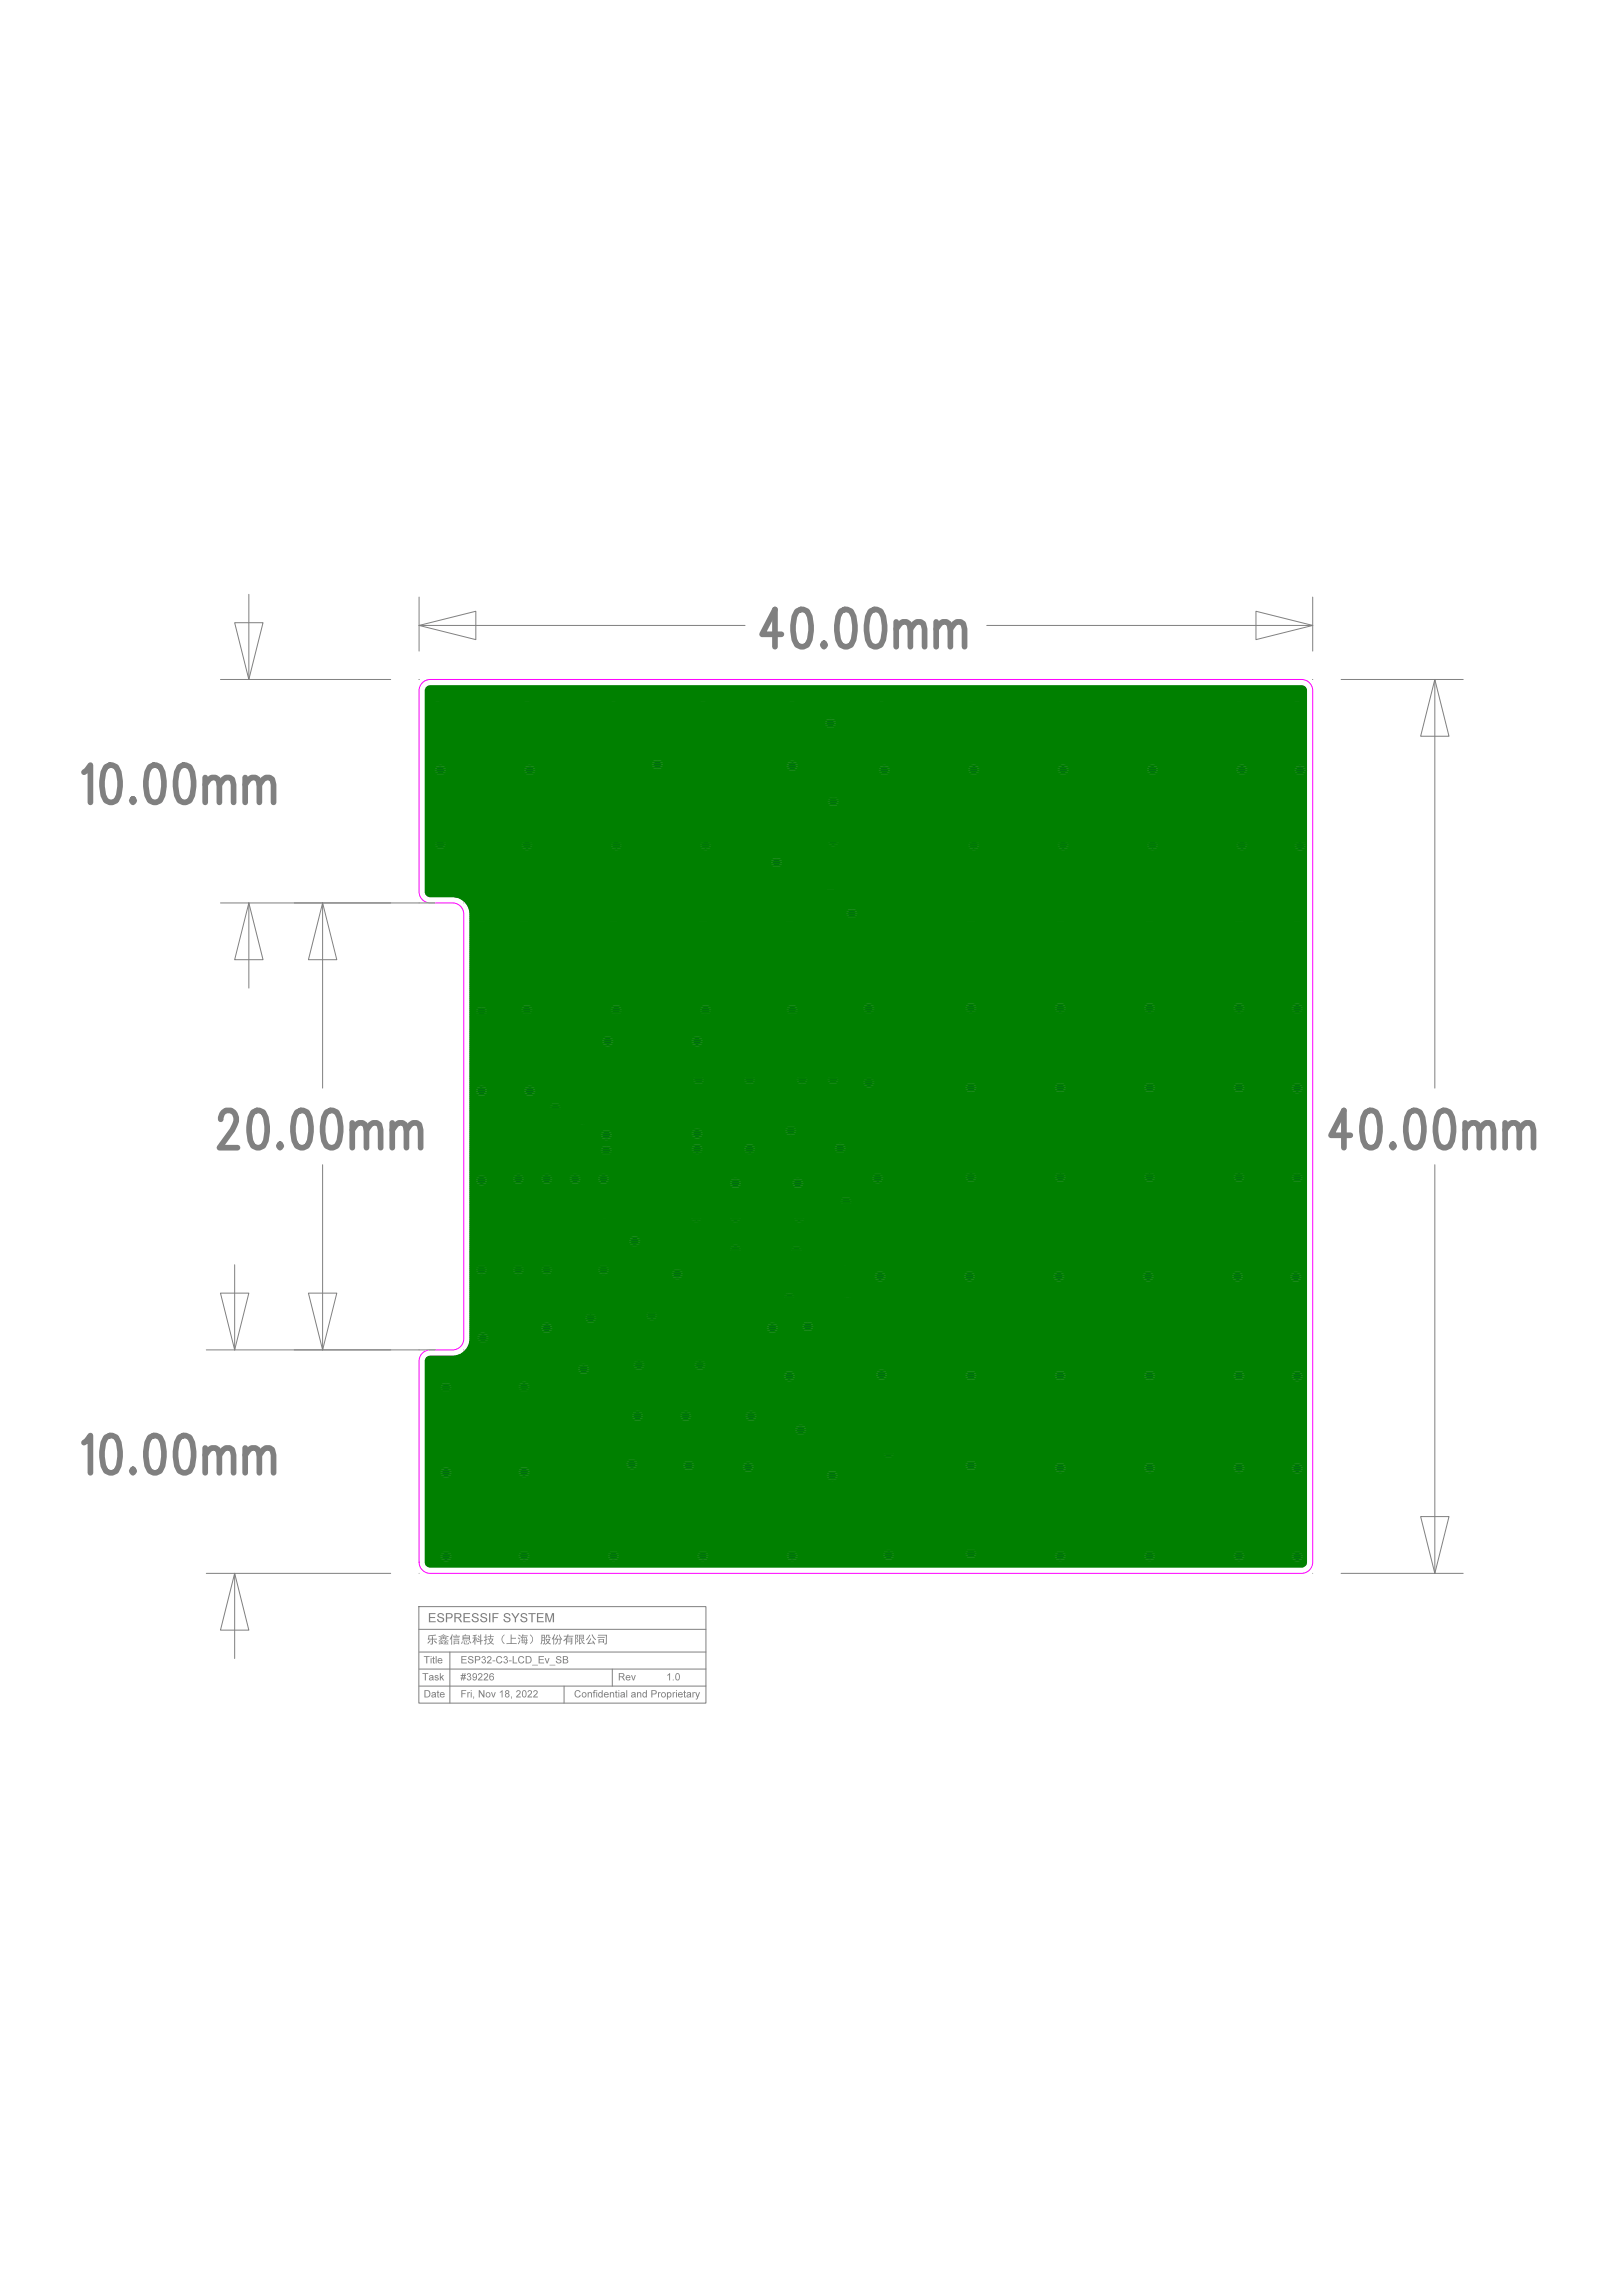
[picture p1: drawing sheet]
<svg xmlns="http://www.w3.org/2000/svg" width="210mm" height="297mm" viewBox="0 0 210 297" stroke-linecap="round" stroke-linejoin="round" font-family="sans-serif">
<defs><g id="words">
<g font-size="7.3" fill="#808080">
<text x="98.6" y="83.7">40.00mm</text>
<text x="10.9" y="103.8">10.00mm</text>
<text x="28.4" y="148.5">20.00mm</text>
<text x="172.2" y="148.5">40.00mm</text>
<text x="10.9" y="190.5">10.00mm</text>
</g>
<text font-size="1.2" fill="#808080" x="86.2" y="217.4">1.0</text>
</g></defs>
<path d="M54.5 88.5l.3-.3 .4-.2 .5-.1h112.7a1.44 1.44 0 0 1 1.5 1.5v112.7a1.44 1.44 0 0 1-1.5 1.5h-112.7a1.45 1.45 0 0 1-1.5-1.5v-26a1.45 1.45 0 0 1 1.5-1.5h2.9a1.45 1.45 0 0 0 1.4-1.4v-54.9a1.45 1.45 0 0 0-1.4-1.5h-2.9a1.45 1.45 0 0 1-1.5-1.4v-26l.1-.5z" fill="none" stroke="#f0f" stroke-width=".13"/>
<g fill="none" stroke="#808080" stroke-width=".13">
<path d="M32.2 76.9v11M54.2 77.2v7M162.5 79.1l7.4 1.8-7.4 1.9zM169.9 77.2v7M28.5 87.9h22.1M30.4 80.6h3.6l-1.8 7.3zM54.2 80.9l7.4-1.8v3.7zM54.2 80.9h42.2M54.2 87.9h.1M127.7 80.9h42.2M169.9 87.9h.1M173.5 87.9h15.9"/>
<path d="M185.7 87.9l1.8 7.3h-3.7zM185.7 87.9v52.9M28.5 116.8h27.8M32.2 116.8l1.8 7.4h-3.6zM32.2 116.8v11M41.7 116.8l1.9 7.4h-3.7zM41.7 116.8v24M60 116.8h.1M41.7 150.7v23.9M185.7 150.7v52.9M26.7 174.6h29.6M28.5 167.3h3.7l-1.8 7.3z"/>
<path d="M30.4 163.6v11M39.9 167.3h3.7l-1.9 7.3zM60 174.6h.1M183.8 196.2h3.7l-1.8 7.4zM26.7 203.6h23.9M30.4 203.6l1.8 7.3h-3.7zM30.4 203.6v11M54.2 207.9h37.2v12.4h-37.2zM54.2 210.8h37.2M54.2 203.6h.1M54.2 215.9h37.2M54.2 218.1h37.2"/>
<path d="M54.3 213.7h37.1M58.2 213.7v6.6M73 218.1v2.2M79.2 215.9v2.2M169.9 203.6h.1M173.5 203.6h15.9"/>
</g>
<g fill="#808080">
<path d="M54.9 218.7h.4a.47 .47 0 0 1 .4 .4 .47 .47 0 0 1-.4 .5h-.4zM55.1 218.8v.7a.39 .39 0 0 0 .5-.4 .39 .39 0 0 0-.5-.3zM55.9 219a.35 .35 0 0 1 .5 0 .35 .35 0 0 1 0 .4v.2l-.1-.1-.3 .1a.23 .23 0 0 1-.1-.3 .23 .23 0 0 1 .3-.1h.1a.17 .17 0 0 0-.2-.2 .17 .17 0 0 0-.2 .1h-.1zM55.9 219.4a.17 .17 0 0 0 .3 .1 .17 .17 0 0 0 .1-.2zM56.6 218.8l.1-.1v.2h.1v.1h-.1v.5l.2 .1h-.3v-.6h-.1zM57 219l.1-.1a.32 .32 0 0 1 .4 .4h-.5a.21 .21 0 0 0 .2 .2 .21 .21 0 0 0 .2-.1h.1a.35 .35 0 0 1-.5 .1 .35 .35 0 0 1 0-.5zM57 219.1v.1h.4l-.1-.2z"/>
<path d="M54.7 216.5h.7v.1h-.3v.8h-.1v-.8h-.3zM55.6 216.8a.35 .35 0 0 1 .5 0 .35 .35 0 0 1 0 .4v.2l-.1-.1-.3 .1a.23 .23 0 0 1-.2-.3 .23 .23 0 0 1 .4-.1h.1a.17 .17 0 0 0-.2-.2 .17 .17 0 0 0-.2 .1h-.1zM55.6 217.2a.17 .17 0 0 0 .3 .1 .17 .17 0 0 0 .1-.2zM56.3 216.8l.3-.1 .1 .2-.2-.1h-.1v.2a.29 .29 0 0 1 .3 .3 .31 .31 0 0 1-.5-.1h.1a.15 .15 0 0 0 .2 .1 .15 .15 0 0 0 .1-.1 .27 .27 0 0 1-.3-.1 .27 .27 0 0 1 0-.3zM56.9 216.5h.1v.5l.3-.3h.2l-.3 .3 .3 .4h-.2l-.2-.3-.1 .3h-.1z"/>
<path d="M54.8 214.3h.8v.1h-.3v.8h-.1v-.8h-.4zM55.7 214.3h.1v.1h-.1zM55.7 214.5h.1v.7h-.1zM56 214.3h.1v.2h.2v.1h-.2v.5l.2 .1-.3-.1v-.5h-.1zM56.4 214.3h.1v.9h-.1zM56.7 214.6l.1-.1a.32 .32 0 0 1 .5 .4h-.6a.21 .21 0 0 0 .2 .2 .21 .21 0 0 0 .2-.1h.2a.35 .35 0 0 1-.6 .1 .35 .35 0 0 1 0-.5zM56.7 214.7v.1h.4l-.1-.2z"/>
<path d="M55.5 211.6l.9-.1v.1l-.8 .1-.1 .3h.4v-.3h.1v.3h.5v.1h-.5v.6l-.3 .1v-.2h.2v-.5h-.5zM55.6 212.2l.1 .1-.3 .3h-.1zM56.2 212.2l.4 .3-.1 .1-.4-.3zM57 211.8h.3l-.2-.1h.5l-.2 .1h.4v.1h-.1v.1h.2v.1h-1v-.1h.2l.1-.1h-.2zM57.5 212.3h.4l-.2 .2h.3h-.3v.2h.1l.1-.2 .1 .2h-.7l.2-.2 .1 .2v-.2h-.2h.2zM56.7 211.7l.7-.3 .3 .2 .4 .1-.1 .1-.2-.1a.91 .91 0 0 0-.9 .1zM56.9 212.3h.4h-.2l.2 .1v.1h-.2v.1l.1-.1h.1v.2h-.5h.1l-.1-.2 .3 .1v-.1h-.3v-.1h.3zM57.3 212.3l.3-.2 .5 .2h-.1l-.3-.1-.3 .2zM56.7 212.3l.3-.2 .4 .1-.1 .1-.2-.2-.3 .3zM57.4 211.9v.1h.2v-.1zM57.2 211.9v.1h.1v-.1zM58.7 212.3h.7v.4h-.1v-.1h-.5v.2h-.1zM58.5 211.4l.1 .1-.1 .2v1.1h-.1v-.9l-.1 .2h-.1zM58.8 212.3v.2h.5v-.2zM58.6 211.6h.9v.1h-.9zM58.7 211.8h.7v.1h-.7zM58.7 212h.7v.1h-.7zM58.9 211.5l.2-.1v.2h-.1zM59.9 211.6h.2l.1-.2 .1 .1-.1 .1h.6v.6h-.9zM60 212.3h.1v.3h.5v-.1l.1 .1v.1h-.6zM60 211.7v.1h.7v-.1zM60 212v.1h.7v-.1zM60 211.8v.2h.7v-.2zM60.7 212.4l.1-.1 .2 .3h-.1zM59.8 212.3l.1 .1-.1 .3-.1-.1zM60.3 212.3h.1l.1 .2h-.1zM61.2 211.6l.5-.1v.1h-.2v.3h.2v.1h-.2v.8h-.1v-.6l-.2 .4-.1-.1 .3-.5h-.2v-.1h.2v-.3l-.2 .1zM62.1 211.5h.2v.7h.2v.1h-.2v.5h-.2v-.4l-.4 .1v-.2h.4zM61.8 211.9l.3 .2-.1 .1-.2-.2zM61.8 211.6h.1l.2 .2-.1 .1zM61.6 212l.2 .2-.1 .1-.2-.2zM63.1 211.7h.3v-.2h.2l-.1 .2h.4v.1h-.4v.2h.3l-.2 .5 .3 .2v.1l-.4-.2-.4 .1h-.1l.4-.2-.2-.5h.2v-.2h-.3zM62.8 211.4h.1v.3h.2v.1h-.2v.3l.2-.1v.1l-.2 .1v.5l-.2 .1v-.2h.1v-.4l-.2 .1v-.1l.2-.1v-.3h-.2v-.1h.2zM63.3 212.1l.2 .3 .2-.3zM65.1 211.6l.1-.1h.1a.63 .63 0 0 0 0 1.1l-.1 .1-.1-.1-.2-.4v-.3zM66.1 211.5h.1v.4h.6v.1h-.6v.6h.7v.1h-1.4v-.1h.6zM67.6 211.4l.1 .1v.1h.6v.1h-.7v.1h.6v.3h.1v.1h-.1v.3h.1v.1h-.1l-.2 .2-.1-.1 .2-.1h-.6v-.4h-.1v-.1h.1l.1-.3-.1 .2-.1-.1zM67.6 212.2v.3h.5v-.3zM67.6 211.9v.2h.5v-.2zM67.2 212.2l.1 .1-.2 .4h-.1zM67.1 211.8l.2 .2v.1l-.3-.2zM67.1 211.5l.3 .1-.1 .1-.2-.1zM67.7 212.3h.1l.1 .1-.1 .1zM67.8 212v-.1l.1 .2zM68.6 211.5a.73 .73 0 0 1 0 1.2v-.1a.63 .63 0 0 0 0-1.1zM70.1 211.5h.4v1.2l-.2 .1-.1-.2h.2v-.3h-.2l-.1 .4h-.2l.1-.2zM70.6 212h.6l-.2 .5 .3 .1-.1 .2-.3-.2-.3 .2-.1-.1 .3-.2zM70.7 211.5h.4v.3h.2v.1h-.2l-.1-.3h-.2l-.2 .4-.1-.1 .1-.1zM70.2 211.9v.3h.2v-.3zM70.2 211.6v.2h.2v-.2zM70.7 212.1l.2 .3 .1-.3zM72.1 211.5l.1 .1-.2 .4h.6l-.3-.5h.1l.4 .6-.1 .1-.1-.2v.2a.37 .37 0 0 1-.3 .6l-.1-.2a.33 .33 0 0 0 .2-.5h-.2l-.1 .4-.2 .3-.1-.1 .2-.2 .1-.4-.1-.1-.2 .2-.1-.1 .3-.3zM71.7 211.4l.1 .1-.1 .3v1h-.1v-.8l-.1 .1h-.1zM73 211.6h.4v-.2l.2 .1-.1 .1h.7v.1h-.7l-.1 .2h.7l-.1 .8-.2 .1v-.2h.1v-.1h-.5v.3h-.2v-.7l-.2 .2h-.1l.5-.6h-.4zM73.4 212v.1h.5v-.1zM73.4 212.2v.2h.5v-.2zM75 211.5h.6v.6h-.3v.2l.2-.2 .1 .1-.2 .2 .3 .2-.1 .1-.3-.2-.1-.4h-.1v.5l.1-.1 .1 .1-.3 .2-.1-.1zM74.4 211.5h.5l-.2 .5 .1 .3-.2 .2v-.1a.21 .21 0 0 0 .1-.2 .21 .21 0 0 0-.1-.2l.1-.4h-.2v1.1h-.1zM75.1 211.8v.2h.3v-.2zM75.1 211.6v.1h.3v-.1zM76.4 212h.1l-.3 .6 .6-.1-.2-.2 .1-.1 .3 .5-.1 .1-.1-.2-.8 .1v-.1l.2-.2zM76.6 211.5l.1-.1 .2 .5 .3 .2-.2 .1-.1-.2zM76.3 211.5h.1l-.5 .7-.1-.1zM77.5 212.1h.7v.4h-.6v.1h-.1zM77.4 211.5h1.1v1.2l-.3 .1v-.2h.2v-.1v-.9h-1zM77.6 212.1v.3h.4v-.3zM77.3 211.8h1v.1h-1z"/>
<path d="M55.5 208.7h.9v.1h-.7v.4h.6v.1h-.6v.4h.7v.2h-.9zM56.7 208.8a.46 .46 0 0 1 .4-.1 .46 .46 0 0 1 .4 .3h-.2a.24 .24 0 0 0-.3-.2 .24 .24 0 0 0-.2 .3h.1a.53 .53 0 0 1 .6 .5 .49 .49 0 0 1-.5 .3 .49 .49 0 0 1-.4-.4h.1a.29 .29 0 0 0 .3 .3 .29 .29 0 0 0 .3-.3l-.1-.1a.43 .43 0 0 1-.5-.6zM57.7 208.7h.4a.36 .36 0 0 1 .5 .3 .36 .36 0 0 1-.4 .4h-.3v.5h-.2zM57.9 208.8v.5h.3a.22 .22 0 0 0 .2-.3 .22 .22 0 0 0-.2-.2zM58.8 208.7h.5a.32 .32 0 0 1 .4 .3 .32 .32 0 0 1-.3 .3l.4 .6h-.2l-.1-.3a.39 .39 0 0 0-.5-.3v.6h-.2zM59 208.8v.4h.4l.1-.1v-.2zM60 208.7h.8v.1h-.7v.4h.7v.1h-.7v.4h.8v.2h-.9zM61.1 208.8a.46 .46 0 0 1 .5-.1 .46 .46 0 0 1 .3 .3h-.1a.24 .24 0 0 0-.3-.2 .24 .24 0 0 0-.2 .3h.1a.53 .53 0 0 1 .5 .5 .49 .49 0 0 1-.5 .3 .49 .49 0 0 1-.4-.4h.2a.29 .29 0 0 0 .3 .3 .29 .29 0 0 0 .3-.3l-.1-.1a.43 .43 0 0 1-.6-.6zM62.2 208.8a.46 .46 0 0 1 .5-.1 .46 .46 0 0 1 .3 .3h-.1a.24 .24 0 0 0-.3-.2 .24 .24 0 0 0-.2 .3h.1a.53 .53 0 0 1 .5 .5 .49 .49 0 0 1-.5 .3 .49 .49 0 0 1-.4-.4h.2a.29 .29 0 0 0 .3 .3 .29 .29 0 0 0 .3-.3l-.1-.1a.43 .43 0 0 1-.6-.6zM63.3 208.7h.2v1.2h-.2zM63.7 208.7h.8v.1h-.6v.4h.5v.1h-.5v.6h-.2zM65.3 208.8a.46 .46 0 0 1 .7 .2h-.1a.24 .24 0 0 0-.3-.2 .24 .24 0 0 0-.2 .3h.1a.53 .53 0 0 1 .6 .5 .49 .49 0 0 1-.6 .3 .49 .49 0 0 1-.4-.4h.2a.29 .29 0 0 0 .3 .3 .29 .29 0 0 0 .3-.3l-.1-.1a.43 .43 0 0 1-.6-.6zM66.2 208.7h.2l.3 .5 .3-.5h.2l-.4 .7v.5h-.2v-.5zM67.5 208.8a.46 .46 0 0 1 .7 .2h-.1a.24 .24 0 0 0-.3-.2 .24 .24 0 0 0-.2 .3 .53 .53 0 0 1 .6 .5 .49 .49 0 0 1-.5 .3 .49 .49 0 0 1-.4-.4h.2a.29 .29 0 0 0 .3 .3 .29 .29 0 0 0 .3-.3l-.1-.1a.43 .43 0 0 1-.6-.6zM68.4 208.7h.9v.1h-.4v1.1h-.1v-1.1h-.4zM69.5 208.7h.8v.1h-.7v.4h.7v.1h-.7v.4h.8v.2h-.9zM70.6 208.7h.2l.3 1 .4-1h.2v1.2h-.2v-1l-.3 1h-.2l-.3-1v1h-.1z"/>
<path d="M74.5 218.8l.4-.1 .2 .2h-.1a.3 .3 0 0 0-.4-.1 .3 .3 0 0 0-.1 .4 .27 .27 0 0 0 .2 .3 .27 .27 0 0 0 .3-.2h.2a.45 .45 0 0 1-.7 .2 .45 .45 0 0 1 0-.7zM75.3 219.3a.35 .35 0 0 1 .7 0 .35 .35 0 0 1-.7 0zM75.4 219.3a.25 .25 0 0 0 .5 0 .25 .25 0 0 0-.5 0zM76.1 218.9h.1v.1a.24 .24 0 0 1 .3-.1 .24 .24 0 0 1 .1 .3v.4h-.1v-.5l-.2-.1-.1 .1v.5h-.1zM76.9 218.7h.2v.1h-.2l.2 .2h-.2v.6h-.1v-.6h-.1v-.1h.1zM77.2 218.7h.1v.1h-.1zM77.2 218.9h.1v.7h-.1zM77.5 218.9h.2l.2 .1v-.3h.1v.9h-.1v-.1a.32 .32 0 0 1-.5 0 .32 .32 0 0 1 .1-.5zM77.6 219.1a.23 .23 0 0 0-.1 .3 .23 .23 0 0 0 .3 .1v-.4l-.1-.1zM78.2 219l.1-.1a.32 .32 0 0 1 .5 .4h-.5a.22 .22 0 0 0 .1 .2 .22 .22 0 0 0 .3-.1h.1a.35 .35 0 0 1-.5 .1 .35 .35 0 0 1-.1-.5zM78.3 219.1v.1h.4l-.2-.2zM78.9 218.9h.1v.1a.24 .24 0 0 1 .3-.1 .24 .24 0 0 1 .2 .3v.4h-.1v-.5l-.2-.1-.1 .1-.1 .5h-.1zM79.7 218.8l.1-.1v.2h.1v.1h-.1v.5l.1 .1h-.2v-.6h-.1zM80 218.7h.1v.1h-.1zM80 218.9h.1v.7h-.1zM80.3 219a.3 .3 0 0 1 .6 .1v.5l-.2-.1-.2 .1a.23 .23 0 0 1-.2-.3 .23 .23 0 0 1 .4-.1 .17 .17 0 0 0-.1-.2 .17 .17 0 0 0-.2 .1h-.1zM80.4 219.4a.17 .17 0 0 0 .2 .1 .17 .17 0 0 0 .1-.2zM81 218.7h.2v.9h-.2zM81.8 219a.35 .35 0 0 1 .4 0 .35 .35 0 0 1 .1 .4v.2l-.2-.1-.2 .1a.23 .23 0 0 1-.2-.3 .23 .23 0 0 1 .3-.1h.1a.17 .17 0 0 0-.1-.2 .17 .17 0 0 0-.2 .1h-.1zM81.8 219.4a.17 .17 0 0 0 .2 .1 .17 .17 0 0 0 .1-.2zM82.4 218.9h.2v.1a.24 .24 0 0 1 .2-.1 .24 .24 0 0 1 .2 .3v.4h-.1v-.5l-.2-.1-.1 .1v.5h-.2zM83.3 218.9h.1l.2 .1v-.3h.1v.9h-.1v-.1a.32 .32 0 0 1-.5 0 .32 .32 0 0 1 .1-.5zM83.3 219.1a.23 .23 0 0 0-.1 .3 .23 .23 0 0 0 .3 .1v-.4l-.1-.1zM84.3 218.7h.3a.28 .28 0 0 1 .4 .2 .28 .28 0 0 1-.3 .3h-.3v.4h-.1zM84.4 218.8v.3h.3a.18 .18 0 0 0 .2-.2 .18 .18 0 0 0-.2-.1zM85.2 218.9h.1v.1l.1-.1h.1l-.2 .2v.5h-.1zM85.5 219.3a.35 .35 0 0 1 .7 0 .35 .35 0 0 1-.7 0zM85.7 219.3a.23 .23 0 0 0 .4 0 .23 .23 0 0 0-.4 0zM86.3 218.9h.1v.1a.33 .33 0 0 1 .5 .2 .33 .33 0 0 1-.4 .4l-.1-.1v.4h-.1zM86.5 219.1v.4a.21 .21 0 0 0 .3-.2 .21 .21 0 0 0-.3-.2zM87.1 218.9h.1v.1l.1-.1h.1l-.2 .2v.5h-.1zM87.5 218.7h.1v.1h-.1zM87.5 218.9h.1v.7h-.1zM87.8 219l.1-.1a.32 .32 0 0 1 .5 .4h-.6a.21 .21 0 0 0 .2 .2 .21 .21 0 0 0 .2-.1h.2a.35 .35 0 0 1-.6 .1 .35 .35 0 0 1 0-.5zM87.9 219.1l-.1 .1h.4l-.1-.2zM88.5 218.8l.1-.1v.2h.2v.1h-.2v.5l.2 .1h-.3v-.6h-.1zM88.9 219a.3 .3 0 0 1 .5 .1l.1 .5-.2-.1-.2 .1a.23 .23 0 0 1-.2-.3 .23 .23 0 0 1 .3-.1h.1a.17 .17 0 0 0-.1-.2 .17 .17 0 0 0-.2 .1h-.1zM89 219.4a.17 .17 0 0 0 .2 .1 .17 .17 0 0 0 .1-.2zM89.6 218.9h.1v.1l.2-.1h.1l-.3 .2v.5h-.1zM90 218.9h.1l.2 .6 .2-.6h.1l-.4 1h-.2v-.1h.1l.1-.2z"/>
<path d="M59.7 218.7h.6v.1h-.5v.3h.5v.1h-.5v.4h-.1zM60.5 218.9h.1v.1l.1-.1h.1l-.2 .2v.5h-.1zM60.9 218.7h.1v.1h-.1zM60.9 218.9h.1v.7h-.1zM61.2 219.5h.2l-.1 .3zM62 218.7h.1l.5 .7v-.7h.1v.9h-.2l-.4-.7v.7h-.1zM62.8 219.3a.35 .35 0 0 1 .7 0 .35 .35 0 0 1-.7 0zM63 219.3a.23 .23 0 0 0 .4 0 .23 .23 0 0 0-.4 0zM63.5 218.9h.2l.2 .6 .1-.6h.2l-.3 .7h-.1zM64.7 218.9l.3-.2v.9h-.1v-.7l-.2 .1zM65.4 218.7a.25 .25 0 0 1 .4 0 .25 .25 0 0 1 0 .4 .28 .28 0 0 1 .1 .4 .28 .28 0 0 1-.5 0 .28 .28 0 0 1 .1-.4l-.1-.2zM65.5 218.9a.15 .15 0 0 0 .3 0 .15 .15 0 0 0-.3 0zM65.5 219.3a.18 .18 0 0 0 .3 0 .18 .18 0 0 0-.3 0zM66.1 219.5h.1v.3zM66.9 218.7a.31 .31 0 0 1 .4 .1 .31 .31 0 0 1-.1 .4l-.3 .3h.5v.1h-.6l.1-.2a.47 .47 0 0 0 .3-.6h-.2l-.1 .1h-.1zM67.7 218.7a.33 .33 0 0 1 .4 0 .33 .33 0 0 1 0 .4 .33 .33 0 0 1-.3 .5 .33 .33 0 0 1-.3-.5zM67.7 218.8v.1a.37 .37 0 0 0 .2 .6l.1-.2a.37 .37 0 0 0-.2-.5zM68.4 218.7a.31 .31 0 0 1 .4 .1 .31 .31 0 0 1-.1 .4l-.3 .3h.5v.1h-.7l.1-.2a.47 .47 0 0 0 .4-.6h-.2l-.1 .1h-.1zM69.1 218.7a.31 .31 0 0 1 .4 .1 .31 .31 0 0 1-.1 .4l-.3 .3h.5v.1h-.6l.1-.2a.47 .47 0 0 0 .3-.6h-.2l-.1 .1h-.1z"/>
<path d="M59.6 216.7h.2l.1-.2h.1l-.1 .2h.2v-.2h.2l-.1 .2h.1v.1h-.1l-.1 .2h.2v.2h-.2v.2h-.2l.1-.2h-.2v.2h-.1v-.2h-.1v-.2h.1l.1-.2h-.2zM59.9 216.8v.2h.1l.1-.2zM60.5 216.5a.25 .25 0 0 1 .4 0 .25 .25 0 0 1-.1 .4 .29 .29 0 0 1 0 .5 .29 .29 0 0 1-.4-.2l.1-.1a.19 .19 0 0 0 .2 .2 .19 .19 0 0 0 .2-.2 .19 .19 0 0 0-.3-.1v-.2a.15 .15 0 0 0 .2-.1 .15 .15 0 0 0-.1-.1 .15 .15 0 0 0-.2 .1h-.1zM61.2 216.5a.33 .33 0 0 1 .4 0 .33 .33 0 0 1 .1 .4 .32 .32 0 0 1-.1 .5 .32 .32 0 0 1-.5-.2h.2a.17 .17 0 0 0 .1 .1 .17 .17 0 0 0 .2-.2v-.1a.29 .29 0 0 1-.4 0 .29 .29 0 0 1 0-.5zM61.2 216.8a.2 .2 0 0 0 .4 0 .2 .2 0 0 0-.4 0zM61.9 216.5a.31 .31 0 0 1 .5 .1 .31 .31 0 0 1-.1 .4l-.3 .3h.5v.1h-.7l.1-.2a.47 .47 0 0 0 .4-.6h-.2l-.1 .1h-.1zM62.7 216.5a.31 .31 0 0 1 .4 .1 .31 .31 0 0 1-.1 .4l-.3 .3h.5v.1h-.6l.1-.2a.47 .47 0 0 0 .3-.6h-.2l-.1 .1h-.1zM63.4 216.6l.4-.1 .1 .2h-.1a.19 .19 0 0 0-.2-.1 .19 .19 0 0 0-.2 .2v.1a.3 .3 0 0 1 .5 .1 .3 .3 0 0 1-.2 .4 .3 .3 0 0 1-.4-.2zM63.4 217.1a.21 .21 0 0 0 .4 0 .21 .21 0 0 0-.4 0z"/>
<path d="M59.7 214.3h.7v.1h-.6v.3h.5v.1h-.5v.3h.6v.1h-.7zM60.7 214.3a.37 .37 0 0 1 .6 .2h-.2a.19 .19 0 0 0-.2-.2 .19 .19 0 0 0-.1 .3 .35 .35 0 0 1 .4 .1 .35 .35 0 0 1 0 .4 .41 .41 0 0 1-.7-.2h.2a.22 .22 0 0 0 .2 .3 .22 .22 0 0 0 .2-.4h-.1a.3 .3 0 0 1-.3-.1 .3 .3 0 0 1 0-.4zM61.5 214.3h.3a.28 .28 0 0 1 .4 .2 .28 .28 0 0 1-.4 .3h-.2v.4h-.1zM61.6 214.4v.3h.2a.18 .18 0 0 0 .2-.2 .18 .18 0 0 0-.2-.1zM62.4 214.3a.25 .25 0 0 1 .4 0 .25 .25 0 0 1-.1 .4 .29 .29 0 0 1 0 .5 .29 .29 0 0 1-.4-.3h.1a.19 .19 0 0 0 .2 .2 .19 .19 0 0 0 .2-.2 .19 .19 0 0 0-.3-.1v-.2a.15 .15 0 0 0 .2-.1 .15 .15 0 0 0-.1-.1 .15 .15 0 0 0-.2 .1h-.1zM63.1 214.3a.31 .31 0 0 1 .5 .1 .31 .31 0 0 1-.2 .4l-.2 .3h.4v.1h-.6l.1-.2a.47 .47 0 0 0 .3-.6h-.2l-.1 .1h-.1zM63.7 214.8h.4v.1h-.4zM64.3 214.4l.4-.1 .3 .2h-.1a.3 .3 0 0 0-.5-.1 .3 .3 0 0 0-.1 .4 .27 .27 0 0 0 .3 .3 .27 .27 0 0 0 .3-.2h.1a.45 .45 0 0 1-.7 .2 .45 .45 0 0 1 0-.7zM65.2 214.3a.25 .25 0 0 1 .4 0 .25 .25 0 0 1 0 .4 .29 .29 0 0 1 0 .5 .29 .29 0 0 1-.5-.3h.2a.19 .19 0 0 0 .2 .2 .19 .19 0 0 0 .1-.2 .19 .19 0 0 0-.2-.1v-.2a.15 .15 0 0 0 .2-.1 .15 .15 0 0 0-.2-.1 .15 .15 0 0 0-.1 .1h-.1zM65.8 214.8h.4v.1h-.4zM66.3 214.3h.2v.8h.4v.1h-.6zM67.2 214.4l.4-.1 .2 .2h-.1a.3 .3 0 0 0-.4-.1 .3 .3 0 0 0-.1 .4 .27 .27 0 0 0 .2 .3 .27 .27 0 0 0 .3-.2h.2a.45 .45 0 0 1-.7 .2 .45 .45 0 0 1 0-.7zM68 214.3h.4a.47 .47 0 0 1 .4 .4 .47 .47 0 0 1-.4 .5h-.4zM68.2 214.4v.7a.39 .39 0 0 0 .5-.4 .39 .39 0 0 0-.5-.3zM68.9 215.4h.7v.1h-.7zM69.7 214.3h.7v.1h-.6v.3h.5v.1h-.5v.3h.6v.1h-.7zM70.5 214.5h.1l.2 .6 .2-.6h.1l-.2 .7h-.2zM71.1 215.4h.8v.1h-.8zM72.1 214.3a.37 .37 0 0 1 .5 .2h-.1a.19 .19 0 0 0-.2-.2 .19 .19 0 0 0-.2 .3h.1a.35 .35 0 0 1 .4 .1 .35 .35 0 0 1 0 .4 .41 .41 0 0 1-.7-.2h.2a.22 .22 0 0 0 .2 .3 .22 .22 0 0 0 .1-.4 .3 .3 0 0 1-.4-.1 .3 .3 0 0 1 .1-.4zM72.8 214.3h.4a.24 .24 0 0 1 .3 .1 .24 .24 0 0 1-.1 .3 .26 .26 0 0 1 .1 .3 .26 .26 0 0 1-.3 .2h-.4zM73 214.4v.3l.3-.1h.1l-.1-.2zM73 214.8v.3l.4-.1-.1-.2z"/>
<path d="M80.1 216.5h.4a.26 .26 0 0 1 .3 .2 .26 .26 0 0 1-.2 .3l.3 .4h-.2l-.1-.2a.31 .31 0 0 0-.4-.2v.4h-.1zM80.2 216.6v.3l.5-.1-.1-.2zM81 216.8l.2-.1a.32 .32 0 0 1 .4 .4h-.5a.22 .22 0 0 0 .1 .2 .22 .22 0 0 0 .3-.1h.1a.35 .35 0 0 1-.5 .1 .35 .35 0 0 1-.1-.5zM81.1 216.9v.1h.4l-.1-.2zM81.7 216.7h.1l.2 .6 .1-.6h.2l-.3 .7h-.1z"/>
</g>
<path d="M55.2 88.8l.5-.2h112.7a.71 .71 0 0 1 .7 .8v112.7a.71 .71 0 0 1-.7 .7h-112.7a.71 .71 0 0 1-.7-.7v-26a.71 .71 0 0 1 .7-.7h2.9a2.18 2.18 0 0 0 2.1-2.2v-54.9a2.18 2.18 0 0 0-2.1-2.2h-2.9a.71 .71 0 0 1-.7-.7v-26z" fill="#008000"/>
<g fill="none" stroke="#008000" stroke-width=".13">
<path d="M55.9 90.1h.1M56.3 99.6h.1M56.6 90.8h.1M56.6 89.4h.1M57 98.9h.1M57.3 90.1h.1M57.7 99.6h.1M67.5 90.1h.1M67.8 99.6h.1M68.2 90.8h.1M68.2 89.4h.1M68.6 98.9h.1"/>
<path d="M68.9 90.1h.1M69.3 99.6h.1M78.7 90.1h.1M79.4 90.8h.1M79.4 89.4h.1M80.1 90.1h.1M84.4 98.9h.1M85.1 99.6h.1M85.1 98.2h.1M85.8 98.9h.1M90.2 90.1h.1M90.9 90.8h.1"/>
<path d="M90.9 89.4h.1M91.7 90.1h.1M101.8 90.1h.1M101.8 99.1h.1M102.5 90.8h.1M102.5 89.4h.1M102.5 99.8h.1M102.5 98.4h.1M103.2 90.1h.1M103.2 99.1h.1M106.7 93.6h.1M107.5 94.3h.1"/>
<path d="M107.5 92.9h.1M108.2 93.6h.1M113.4 90.1h.1M113.7 99.6h.1M114.1 90.8h.1M114.1 89.4h.1M114.4 98.9h.1M114.8 90.1h.1M115.2 99.6h.1M124.9 90h.1M125.3 99.6h.1M125.6 90.8h.1"/>
<path d="M125.6 89.3h.1M126 98.9h.1M126.4 90h.1M126.7 99.6h.1M136.5 90h.1M136.9 99.6h.1M137.2 90.8h.1M137.2 89.3h.1M137.6 98.9h.1M137.9 90h.1M138.3 99.6h.1M148.1 90h.1"/>
<path d="M148.4 99.6h.1M148.8 90.8h.1M148.8 89.3h.1M149.1 98.9h.1M149.5 90h.1M149.9 99.6h.1M159.6 90h.1M160 99.6h.1M160.3 90.8h.1M160.3 89.3h.1M160.7 98.9h.1M161.1 90h.1"/>
<path d="M161.4 99.6h.1M167.1 90.1h.1M167.5 99.7h.1M167.9 90.8h.1M167.9 89.4h.1M168.2 98.9h.1M168.6 90.1h.1M169 99.7h.1M56.3 109.2h.1M57 109.9h.1M57 108.5h.1M57 100.4h.1"/>
<path d="M57.7 109.2h.1M61.6 119.8h.1M62.3 119.1h.1M63 119.8h.1M67.1 119.8h.1M67.5 109.3h.1M67.8 119.1h.1M68.2 110h.1M68.2 108.6h.1M68.5 119.8h.1M68.6 100.4h.1M68.9 109.3h.1"/>
<path d="M78.7 119.8h.1M79 109.3h.1M79.4 119.1h.1M79.8 110h.1M79.8 108.6h.1M80.1 119.8h.1M80.5 109.3h.1M90.2 119.8h.1M90.6 109.3h.1M91 119.1h.1M91.3 110h.1M91.3 108.6h.1"/>
<path d="M91.7 119.8h.1M92 109.3h.1M99.8 111.6h.1M100.5 112.3h.1M100.5 110.9h.1M101.2 111.6h.1M101.4 119.8h.1M102.1 119.1h.1M102.9 119.8h.1M106.7 114.5h.1M107.1 108.8h.1M107.1 103.7h.1"/>
<path d="M107.5 115.2h.1M107.5 113.8h.1M107.8 109.5h.1M107.8 108.1h.1M107.8 104.4h.1M107.8 103h.1M108.2 114.5h.1M108.6 108.8h.1M108.6 103.7h.1M109.5 118.2h.1M110.2 118.9h.1M110.2 117.5h.1"/>
<path d="M110.9 118.2h.1M112.2 119.7h.1M114.4 100.4h.1M124.9 119.8h.1M125.3 109.3h.1M125.6 119.1h.1M126 110h.1M126 108.6h.1M126 100.3h.1M126.4 119.8h.1M126.7 109.3h.1M136.5 119.8h.1"/>
<path d="M136.9 109.3h.1M137.2 119.1h.1M137.6 110h.1M137.6 108.6h.1M137.6 100.3h.1M137.9 119.8h.1M138.3 109.3h.1M148.1 119.8h.1M148.4 109.3h.1M148.8 119.1h.1M149.1 110h.1M149.1 108.6h.1"/>
<path d="M149.1 100.3h.1M149.5 119.8h.1M149.9 109.3h.1M159.6 119.8h.1M160 109.3h.1M160.3 119.1h.1M160.7 110h.1M160.7 108.6h.1M160.7 100.3h.1M161.1 119.8h.1M161.4 109.3h.1M167.1 119.8h.1"/>
<path d="M167.5 109.4h.1M167.9 119.1h.1M168.2 110.1h.1M168.2 108.7h.1M168.2 100.4h.1M168.6 119.8h.1M169 109.4h.1M61.6 130.9h.1M62.3 131.6h.1M62.3 130.1h.1M62.3 120.6h.1M63 130.9h.1"/>
<path d="M67.5 130.7h.1M67.8 120.5h.1M68.2 131.4h.1M68.2 129.9h.1M68.9 130.7h.1M77.9 134.7h.1M78.6 135.4h.1M78.6 134h.1M79 130.7h.1M79.4 134.7h.1M79.4 120.5h.1M79.8 131.4h.1"/>
<path d="M79.8 129.9h.1M80.5 130.7h.1M89.5 134.7h.1M89.7 139.7h.1M90.2 135.4h.1M90.2 134h.1M90.4 138.9h.1M90.6 130.7h.1M90.9 134.7h.1M91 120.5h.1M91.1 139.7h.1M91.3 131.4h.1"/>
<path d="M91.3 129.9h.1M92 130.7h.1M96.3 139.7h.1M97 138.9h.1M97.7 139.7h.1M101.8 130.7h.1M102.1 120.6h.1M102.5 131.4h.1M102.5 129.9h.1M103.1 139.7h.1M103.2 130.7h.1M103.8 138.9h.1"/>
<path d="M104.5 139.7h.1M107.1 139.6h.1M107.8 138.9h.1M108.5 139.6h.1M111.5 120.4h.1M111.7 130.5h.1M112.2 121.1h.1M112.4 131.2h.1M112.4 129.8h.1M112.4 139.3h.1M113 120.4h.1M113.2 130.5h.1"/>
<path d="M124.9 130.4h.1M125.6 131.1h.1M125.6 129.7h.1M125.6 140h.1M125.6 120.5h.1M126.4 130.4h.1M136.5 130.4h.1M137.2 120.5h.1M137.2 131.1h.1M137.2 129.7h.1M137.2 140h.1M137.9 130.4h.1"/>
<path d="M148.1 130.4h.1M148.8 120.5h.1M148.8 131.1h.1M148.8 129.7h.1M148.8 140h.1M149.5 130.4h.1M159.6 130.4h.1M160.3 140h.1M160.3 131.1h.1M160.3 129.7h.1M160.3 120.5h.1M161.1 130.4h.1"/>
<path d="M167.1 130.5h.1M167.9 120.6h.1M167.9 131.2h.1M167.9 129.8h.1M168.6 130.5h.1M61.6 152.7h.1M61.6 141.1h.1M62.3 153.4h.1M62.3 152h.1M62.3 141.9h.1M62.3 140.4h.1M63 152.7h.1"/>
<path d="M63 141.1h.1M66.4 152.5h.1M67.1 153.2h.1M67.1 151.8h.1M67.8 152.5h.1M67.8 141.1h.1M68.6 141.9h.1M68.6 140.4h.1M69.3 141.1h.1M70 152.5h.1M70.8 153.2h.1M70.8 151.8h.1"/>
<path d="M71.1 143.3h.1M71.5 152.5h.1M71.9 144.1h.1M71.9 142.6h.1M72.6 143.3h.1M73.7 152.5h.1M74.4 153.2h.1M74.4 151.8h.1M74.6 144.8h.1M75.2 152.5h.1M75.3 145.5h.1M75.3 144.1h.1"/>
<path d="M76.1 144.8h.1M77.4 152.5h.1M77.6 156.9h.1M77.7 148.8h.1M77.7 146.8h.1M78.1 153.2h.1M78.1 151.8h.1M78.3 157.6h.1M78.3 156.2h.1M78.5 149.6h.1M78.5 148.1h.1M78.5 147.5h.1"/>
<path d="M78.5 146.1h.1M78.8 152.5h.1M79 156.9h.1M79.2 148.8h.1M79.2 146.8h.1M82.1 159.9h.1M89.4 157.5h.1M89.5 148.7h.1M89.5 146.6h.1M90.1 158.2h.1M90.1 156.7h.1M90.2 149.4h.1"/>
<path d="M90.2 147.9h.1M90.2 147.4h.1M90.2 145.9h.1M90.4 140.4h.1M90.8 157.5h.1M90.9 148.7h.1M90.9 146.6h.1M94.4 157.5h.1M94.4 153.1h.1M95.2 158.2h.1M95.2 156.7h.1M95.2 153.8h.1"/>
<path d="M95.2 152.3h.1M95.9 157.5h.1M95.9 153.1h.1M96.3 148.7h.1M96.3 144.4h.1M97 149.4h.1M97 147.9h.1M97 145.2h.1M97 143.7h.1M97 140.4h.1M97.7 148.7h.1M97.7 144.4h.1"/>
<path d="M101.6 146.3h.1M102.3 147h.1M102.3 145.5h.1M102.5 153.1h.1M102.7 157.5h.1M103.1 146.3h.1M103.3 153.8h.1M103.3 152.3h.1M103.4 158.2h.1M103.4 156.7h.1M103.8 140.4h.1M104 153.1h.1"/>
<path d="M104.2 157.5h.1M107.8 140.4h.1M108 148.6h.1M108.7 149.3h.1M108.7 147.8h.1M108.8 155.5h.1M109.4 148.6h.1M109.5 156.2h.1M109.5 154.7h.1M110.2 155.5h.1M111.7 140h.1M112.4 140.8h.1"/>
<path d="M112.9 152.4h.1M113.2 140h.1M113.6 153.1h.1M113.6 151.7h.1M114.3 152.4h.1M124.9 152.3h.1M124.9 140.7h.1M125.6 153h.1M125.6 151.5h.1M125.6 141.4h.1M126.4 152.3h.1M126.4 140.7h.1"/>
<path d="M136.5 152.3h.1M136.5 140.7h.1M137.2 153h.1M137.2 151.5h.1M137.2 141.4h.1M137.9 152.3h.1M137.9 140.7h.1M148.1 152.3h.1M148.1 140.7h.1M148.8 153h.1M148.8 151.5h.1M148.8 141.4h.1"/>
<path d="M149.5 152.3h.1M149.5 140.7h.1M159.6 140.7h.1M159.6 152.3h.1M160.3 141.4h.1M160.3 153h.1M160.3 151.5h.1M161.1 140.7h.1M161.1 152.3h.1M167.1 140.8h.1M167.1 152.3h.1M167.9 141.5h.1"/>
<path d="M167.9 140h.1M167.9 153.1h.1M167.9 151.6h.1M168.6 140.8h.1M168.6 152.3h.1M57 179.5h.1M57.7 178.8h.1M58.4 179.5h.1M61.6 164.3h.1M61.8 173.1h.1M62.3 165h.1M62.3 163.5h.1"/>
<path d="M62.5 173.8h.1M62.5 172.4h.1M63 164.3h.1M63.2 173.1h.1M66.4 164.3h.1M67.1 165h.1M67.1 163.5h.1M67.1 179.4h.1M67.8 164.3h.1M67.8 178.7h.1M68.5 179.4h.1M70 164.3h.1"/>
<path d="M70 171.8h.1M70.8 165h.1M70.8 163.5h.1M70.8 172.5h.1M70.8 171.1h.1M71.5 164.3h.1M71.5 171.8h.1M74.8 177.1h.1M75.5 177.8h.1M75.5 176.4h.1M75.7 170.5h.1M76.3 177.1h.1"/>
<path d="M76.4 171.2h.1M76.4 169.8h.1M77.2 170.5h.1M77.4 164.3h.1M78.1 165h.1M78.1 163.5h.1M78.8 164.3h.1M81.4 160.6h.1M82 176.6h.1M82.1 161.3h.1M82.7 177.3h.1M82.7 175.8h.1"/>
<path d="M82.9 160.6h.1M83.4 176.6h.1M83.6 170.1h.1M84.3 170.9h.1M84.3 169.4h.1M85.1 170.1h.1M86.9 164.8h.1M87.6 165.5h.1M87.6 164.1h.1M88.4 164.8h.1M89.9 176.6h.1M90.6 177.3h.1"/>
<path d="M90.6 175.8h.1M90.8 169h.1M91.3 176.6h.1M91.5 169.8h.1M91.5 168.3h.1M92.2 169h.1M94.4 161.7h.1M95.2 162.4h.1M95.2 161h.1M95.9 161.7h.1M99.2 171.8h.1M99.9 172.5h.1"/>
<path d="M99.9 171.1h.1M100.7 171.8h.1M101.4 178h.1M101.4 167.9h.1M102.1 178.8h.1M102.1 177.3h.1M102.1 168.7h.1M102.1 167.2h.1M102.3 161.9h.1M102.9 178h.1M102.9 167.9h.1M103.1 162.6h.1"/>
<path d="M103.1 161.2h.1M103.8 161.9h.1M103.8 171.6h.1M104.5 172.3h.1M104.5 170.9h.1M105.3 171.6h.1M108.6 163h.1M109 168.5h.1M109.3 163.7h.1M109.3 162.3h.1M109.7 169.2h.1M109.7 167.8h.1"/>
<path d="M110 163h.1M110.4 168.5h.1M113.2 165.1h.1M113.4 177.8h.1M113.9 165.8h.1M113.9 164.4h.1M114.1 178.6h.1M114.1 177.1h.1M114.6 165.1h.1M114.8 177.8h.1M124.7 165.1h.1M124.9 178h.1"/>
<path d="M125.5 165.8h.1M125.5 164.4h.1M125.6 178.7h.1M125.6 177.2h.1M126.2 165.1h.1M126.4 178h.1M136.3 165.1h.1M136.5 178h.1M137 165.8h.1M137 164.4h.1M137.2 178.7h.1M137.2 177.2h.1"/>
<path d="M137.7 165.1h.1M137.9 178h.1M147.9 165.1h.1M148.1 178h.1M148.6 165.8h.1M148.6 164.4h.1M148.8 178.7h.1M148.8 177.2h.1M149.3 165.1h.1M149.5 178h.1M159.4 165.1h.1M159.6 178h.1"/>
<path d="M160.2 165.8h.1M160.2 164.4h.1M160.3 178.7h.1M160.3 177.2h.1M160.9 165.1h.1M161.1 178h.1M167 165.2h.1M167.1 178h.1M167.7 165.9h.1M167.7 164.5h.1M167.9 178.8h.1M167.9 177.3h.1"/>
<path d="M168.4 165.2h.1M168.6 178h.1M57 190.5h.1M57.7 180.2h.1M57.7 191.2h.1M57.7 189.8h.1M58.4 190.5h.1M67.1 190.4h.1M67.8 180.2h.1M67.8 191.2h.1M67.8 189.7h.1M68.5 190.4h.1"/>
<path d="M81 189.4h.1M81.8 190.1h.1M81.8 188.7h.1M81.8 183.2h.1M82.5 189.4h.1M82.5 183.9h.1M82.5 182.4h.1M83.2 183.2h.1M88 183.2h.1M88.4 189.6h.1M88.7 183.9h.1M88.7 182.4h.1"/>
<path d="M89.1 190.3h.1M89.1 188.9h.1M89.5 183.2h.1M89.8 189.6h.1M96.1 189.8h.1M96.5 183.2h.1M96.8 190.5h.1M96.8 189.1h.1M97.2 183.9h.1M97.2 182.4h.1M97.5 189.8h.1M97.9 183.2h.1"/>
<path d="M102.9 185h.1M103.6 185.7h.1M103.6 184.3h.1M104.3 185h.1M107 190.9h.1M107.7 191.6h.1M107.7 190.2h.1M108.4 190.9h.1M114.3 187.9h.1M115 188.7h.1M115 187.2h.1M115.7 187.9h.1"/>
<path d="M124.9 189.6h.1M125.6 190.3h.1M125.6 188.9h.1M126.4 189.6h.1M136.5 189.9h.1M137.2 190.6h.1M137.2 189.2h.1M137.9 189.9h.1M148.1 189.9h.1M148.8 190.6h.1M148.8 189.2h.1M149.5 189.9h.1"/>
<path d="M159.6 189.9h.1M160.3 190.6h.1M160.3 189.2h.1M161.1 189.9h.1M167.1 190h.1M167.9 190.7h.1M167.9 189.2h.1M168.6 190h.1M57 201.3h.1M57.7 202.1h.1M57.7 200.6h.1M58.4 201.3h.1"/>
<path d="M67.1 201.3h.1M67.8 202h.1M67.8 200.6h.1M68.5 201.3h.1M78.7 201.3h.1M79.4 202h.1M79.4 200.6h.1M80.1 201.3h.1M90.2 201.3h.1M91 202h.1M91 200.6h.1M91.7 201.3h.1"/>
<path d="M101.8 201.3h.1M102.5 202h.1M102.5 200.6h.1M103.2 201.3h.1M114.3 201.2h.1M115 201.9h.1M115 200.4h.1M115.7 201.2h.1M124.9 201h.1M125.6 201.7h.1M125.6 200.3h.1M126.4 201h.1"/>
<path d="M136.5 201.3h.1M137.2 202h.1M137.2 200.6h.1M137.9 201.3h.1M148.1 201.3h.1M148.8 202h.1M148.8 200.6h.1M149.5 201.3h.1M159.6 201.3h.1M160.3 202h.1M160.3 200.6h.1M161.1 201.3h.1"/>
<path d="M167.1 201.3h.1M167.9 202.1h.1M167.9 200.6h.1M168.6 201.3h.1"/>
</g>
<circle cx="57.7" cy="201.3" r=".72" fill="#c0c0c0"/>
<circle cx="57.7" cy="201.3" r=".47" fill="#000080"/>
<circle cx="67.8" cy="201.3" r=".72" fill="#c0c0c0"/>
<circle cx="67.8" cy="201.3" r=".47" fill="#000080"/>
<circle cx="79.4" cy="201.3" r=".72" fill="#c0c0c0"/>
<circle cx="79.4" cy="201.3" r=".47" fill="#000080"/>
<circle cx="91" cy="201.3" r=".72" fill="#c0c0c0"/>
<circle cx="91" cy="201.3" r=".47" fill="#000080"/>
<circle cx="102.5" cy="201.3" r=".72" fill="#c0c0c0"/>
<circle cx="102.5" cy="201.3" r=".47" fill="#000080"/>
<circle cx="115" cy="201.2" r=".72" fill="#c0c0c0"/>
<circle cx="115" cy="201.2" r=".47" fill="#000080"/>
<circle cx="125.6" cy="201" r=".72" fill="#c0c0c0"/>
<circle cx="125.6" cy="201" r=".47" fill="#000080"/>
<circle cx="137.2" cy="201.3" r=".72" fill="#c0c0c0"/>
<circle cx="137.2" cy="201.3" r=".47" fill="#000080"/>
<circle cx="148.8" cy="201.3" r=".72" fill="#c0c0c0"/>
<circle cx="148.8" cy="201.3" r=".47" fill="#000080"/>
<circle cx="57.7" cy="190.5" r=".72" fill="#c0c0c0"/>
<circle cx="57.7" cy="190.5" r=".47" fill="#000080"/>
<circle cx="67.8" cy="190.4" r=".72" fill="#c0c0c0"/>
<circle cx="67.8" cy="190.4" r=".47" fill="#000080"/>
<circle cx="107.7" cy="190.9" r=".72" fill="#c0c0c0"/>
<circle cx="107.7" cy="190.9" r=".47" fill="#000080"/>
<circle cx="81.8" cy="189.4" r=".72" fill="#c0c0c0"/>
<circle cx="81.8" cy="189.4" r=".47" fill="#000080"/>
<circle cx="82.5" cy="183.2" r=".72" fill="#c0c0c0"/>
<circle cx="82.5" cy="183.2" r=".47" fill="#000080"/>
<circle cx="89.1" cy="189.6" r=".72" fill="#c0c0c0"/>
<circle cx="89.1" cy="189.6" r=".47" fill="#000080"/>
<circle cx="88.7" cy="183.2" r=".72" fill="#c0c0c0"/>
<circle cx="88.7" cy="183.2" r=".47" fill="#000080"/>
<circle cx="96.8" cy="189.8" r=".72" fill="#c0c0c0"/>
<circle cx="96.8" cy="189.8" r=".47" fill="#000080"/>
<circle cx="97.2" cy="183.2" r=".72" fill="#c0c0c0"/>
<circle cx="97.2" cy="183.2" r=".47" fill="#000080"/>
<circle cx="103.6" cy="185" r=".72" fill="#c0c0c0"/>
<circle cx="103.6" cy="185" r=".47" fill="#000080"/>
<circle cx="115" cy="187.9" r=".72" fill="#c0c0c0"/>
<circle cx="115" cy="187.9" r=".47" fill="#000080"/>
<circle cx="125.6" cy="189.6" r=".72" fill="#c0c0c0"/>
<circle cx="125.6" cy="189.6" r=".47" fill="#000080"/>
<circle cx="137.2" cy="189.9" r=".72" fill="#c0c0c0"/>
<circle cx="137.2" cy="189.9" r=".47" fill="#000080"/>
<circle cx="148.8" cy="189.9" r=".72" fill="#c0c0c0"/>
<circle cx="148.8" cy="189.9" r=".47" fill="#000080"/>
<circle cx="57.7" cy="179.5" r=".72" fill="#c0c0c0"/>
<circle cx="57.7" cy="179.5" r=".47" fill="#000080"/>
<circle cx="67.8" cy="179.4" r=".72" fill="#c0c0c0"/>
<circle cx="67.8" cy="179.4" r=".47" fill="#000080"/>
<circle cx="75.5" cy="177.1" r=".72" fill="#c0c0c0"/>
<circle cx="75.5" cy="177.1" r=".47" fill="#000080"/>
<circle cx="82.7" cy="176.6" r=".72" fill="#c0c0c0"/>
<circle cx="82.7" cy="176.6" r=".47" fill="#000080"/>
<circle cx="90.6" cy="176.6" r=".72" fill="#c0c0c0"/>
<circle cx="90.6" cy="176.6" r=".47" fill="#000080"/>
<circle cx="102.1" cy="178" r=".72" fill="#c0c0c0"/>
<circle cx="102.1" cy="178" r=".47" fill="#000080"/>
<circle cx="114.1" cy="177.8" r=".72" fill="#c0c0c0"/>
<circle cx="114.1" cy="177.8" r=".47" fill="#000080"/>
<circle cx="125.6" cy="178" r=".72" fill="#c0c0c0"/>
<circle cx="125.6" cy="178" r=".47" fill="#000080"/>
<circle cx="137.2" cy="178" r=".72" fill="#c0c0c0"/>
<circle cx="137.2" cy="178" r=".47" fill="#000080"/>
<circle cx="148.8" cy="178" r=".72" fill="#c0c0c0"/>
<circle cx="148.8" cy="178" r=".47" fill="#000080"/>
<circle cx="160.3" cy="201.3" r=".72" fill="#c0c0c0"/>
<circle cx="160.3" cy="201.3" r=".47" fill="#000080"/>
<circle cx="167.9" cy="201.3" r=".72" fill="#c0c0c0"/>
<circle cx="167.9" cy="201.3" r=".47" fill="#000080"/>
<circle cx="67.1" cy="164.3" r=".72" fill="#c0c0c0"/>
<circle cx="67.1" cy="164.3" r=".47" fill="#000080"/>
<circle cx="70.8" cy="164.3" r=".72" fill="#c0c0c0"/>
<circle cx="70.8" cy="164.3" r=".47" fill="#000080"/>
<circle cx="68.6" cy="141.1" r=".72" fill="#c0c0c0"/>
<circle cx="68.6" cy="141.1" r=".47" fill="#000080"/>
<circle cx="67.1" cy="152.5" r=".72" fill="#c0c0c0"/>
<circle cx="67.1" cy="152.5" r=".47" fill="#000080"/>
<circle cx="70.8" cy="152.5" r=".72" fill="#c0c0c0"/>
<circle cx="70.8" cy="152.5" r=".47" fill="#000080"/>
<circle cx="71.9" cy="143.3" r=".72" fill="#c0c0c0"/>
<circle cx="71.9" cy="143.3" r=".47" fill="#000080"/>
<circle cx="74.4" cy="152.5" r=".72" fill="#c0c0c0"/>
<circle cx="74.4" cy="152.5" r=".47" fill="#000080"/>
<circle cx="75.3" cy="144.8" r=".72" fill="#c0c0c0"/>
<circle cx="75.3" cy="144.8" r=".47" fill="#000080"/>
<circle cx="78.1" cy="152.5" r=".72" fill="#c0c0c0"/>
<circle cx="78.1" cy="152.5" r=".47" fill="#000080"/>
<circle cx="70.8" cy="171.8" r=".72" fill="#c0c0c0"/>
<circle cx="70.8" cy="171.8" r=".47" fill="#000080"/>
<circle cx="62.5" cy="173.1" r=".72" fill="#c0c0c0"/>
<circle cx="62.5" cy="173.1" r=".47" fill="#000080"/>
<circle cx="62.3" cy="164.3" r=".72" fill="#c0c0c0"/>
<circle cx="62.3" cy="164.3" r=".47" fill="#000080"/>
<circle cx="62.3" cy="152.7" r=".72" fill="#c0c0c0"/>
<circle cx="62.3" cy="152.7" r=".47" fill="#000080"/>
<circle cx="62.3" cy="141.1" r=".72" fill="#c0c0c0"/>
<circle cx="62.3" cy="141.1" r=".47" fill="#000080"/>
<circle cx="76.4" cy="170.5" r=".72" fill="#c0c0c0"/>
<circle cx="76.4" cy="170.5" r=".47" fill="#000080"/>
<circle cx="82.1" cy="160.6" r=".72" fill="#c0c0c0"/>
<circle cx="82.1" cy="160.6" r=".47" fill="#000080"/>
<circle cx="78.1" cy="164.3" r=".72" fill="#c0c0c0"/>
<circle cx="78.1" cy="164.3" r=".47" fill="#000080"/>
<circle cx="78.3" cy="156.9" r=".72" fill="#c0c0c0"/>
<circle cx="78.3" cy="156.9" r=".47" fill="#000080"/>
<circle cx="78.6" cy="134.7" r=".72" fill="#c0c0c0"/>
<circle cx="78.6" cy="134.7" r=".47" fill="#000080"/>
<circle cx="78.5" cy="148.8" r=".72" fill="#c0c0c0"/>
<circle cx="78.5" cy="148.8" r=".47" fill="#000080"/>
<circle cx="78.5" cy="146.8" r=".72" fill="#c0c0c0"/>
<circle cx="78.5" cy="146.8" r=".47" fill="#000080"/>
<circle cx="113.6" cy="152.4" r=".72" fill="#c0c0c0"/>
<circle cx="113.6" cy="152.4" r=".47" fill="#000080"/>
<circle cx="108.7" cy="148.6" r=".72" fill="#c0c0c0"/>
<circle cx="108.7" cy="148.6" r=".47" fill="#000080"/>
<circle cx="107.8" cy="139.6" r=".72" fill="#c0c0c0"/>
<circle cx="107.8" cy="139.6" r=".47" fill="#000080"/>
<circle cx="97" cy="148.7" r=".72" fill="#c0c0c0"/>
<circle cx="97" cy="148.7" r=".47" fill="#000080"/>
<circle cx="97" cy="144.4" r=".72" fill="#c0c0c0"/>
<circle cx="97" cy="144.4" r=".47" fill="#000080"/>
<circle cx="97" cy="139.7" r=".72" fill="#c0c0c0"/>
<circle cx="97" cy="139.7" r=".47" fill="#000080"/>
<circle cx="103.1" cy="161.9" r=".72" fill="#c0c0c0"/>
<circle cx="103.1" cy="161.9" r=".47" fill="#000080"/>
<circle cx="109.3" cy="163" r=".72" fill="#c0c0c0"/>
<circle cx="109.3" cy="163" r=".47" fill="#000080"/>
<circle cx="113.9" cy="165.1" r=".72" fill="#c0c0c0"/>
<circle cx="113.9" cy="165.1" r=".47" fill="#000080"/>
<circle cx="103.8" cy="139.7" r=".72" fill="#c0c0c0"/>
<circle cx="103.8" cy="139.7" r=".47" fill="#000080"/>
<circle cx="90.4" cy="139.7" r=".72" fill="#c0c0c0"/>
<circle cx="90.4" cy="139.7" r=".47" fill="#000080"/>
<circle cx="112.4" cy="140" r=".72" fill="#c0c0c0"/>
<circle cx="112.4" cy="140" r=".47" fill="#000080"/>
<circle cx="102.1" cy="167.9" r=".72" fill="#c0c0c0"/>
<circle cx="102.1" cy="167.9" r=".47" fill="#000080"/>
<circle cx="95.2" cy="161.7" r=".72" fill="#c0c0c0"/>
<circle cx="95.2" cy="161.7" r=".47" fill="#000080"/>
<circle cx="109.7" cy="168.5" r=".72" fill="#c0c0c0"/>
<circle cx="109.7" cy="168.5" r=".47" fill="#000080"/>
<circle cx="109.5" cy="155.5" r=".72" fill="#c0c0c0"/>
<circle cx="109.5" cy="155.5" r=".47" fill="#000080"/>
<circle cx="103.4" cy="157.5" r=".72" fill="#c0c0c0"/>
<circle cx="103.4" cy="157.5" r=".47" fill="#000080"/>
<circle cx="95.2" cy="157.5" r=".72" fill="#c0c0c0"/>
<circle cx="95.2" cy="157.5" r=".47" fill="#000080"/>
<circle cx="87.6" cy="164.8" r=".72" fill="#c0c0c0"/>
<circle cx="87.6" cy="164.8" r=".47" fill="#000080"/>
<circle cx="91.5" cy="169" r=".72" fill="#c0c0c0"/>
<circle cx="91.5" cy="169" r=".47" fill="#000080"/>
<circle cx="125.5" cy="165.1" r=".72" fill="#c0c0c0"/>
<circle cx="125.5" cy="165.1" r=".47" fill="#000080"/>
<circle cx="137" cy="165.1" r=".72" fill="#c0c0c0"/>
<circle cx="137" cy="165.1" r=".47" fill="#000080"/>
<circle cx="137.2" cy="140.7" r=".72" fill="#c0c0c0"/>
<circle cx="137.2" cy="140.7" r=".47" fill="#000080"/>
<circle cx="137.2" cy="152.3" r=".72" fill="#c0c0c0"/>
<circle cx="137.2" cy="152.3" r=".47" fill="#000080"/>
<circle cx="125.6" cy="140.7" r=".72" fill="#c0c0c0"/>
<circle cx="125.6" cy="140.7" r=".47" fill="#000080"/>
<circle cx="125.6" cy="152.3" r=".72" fill="#c0c0c0"/>
<circle cx="125.6" cy="152.3" r=".47" fill="#000080"/>
<circle cx="84.3" cy="170.1" r=".72" fill="#c0c0c0"/>
<circle cx="84.3" cy="170.1" r=".47" fill="#000080"/>
<circle cx="90.1" cy="157.5" r=".72" fill="#c0c0c0"/>
<circle cx="90.1" cy="157.5" r=".47" fill="#000080"/>
<circle cx="99.9" cy="171.8" r=".72" fill="#c0c0c0"/>
<circle cx="99.9" cy="171.8" r=".47" fill="#000080"/>
<circle cx="104.5" cy="171.6" r=".72" fill="#c0c0c0"/>
<circle cx="104.5" cy="171.6" r=".47" fill="#000080"/>
<circle cx="103.3" cy="153.1" r=".72" fill="#c0c0c0"/>
<circle cx="103.3" cy="153.1" r=".47" fill="#000080"/>
<circle cx="95.2" cy="153.1" r=".72" fill="#c0c0c0"/>
<circle cx="95.2" cy="153.1" r=".47" fill="#000080"/>
<circle cx="90.2" cy="134.7" r=".72" fill="#c0c0c0"/>
<circle cx="90.2" cy="134.7" r=".47" fill="#000080"/>
<circle cx="90.2" cy="148.7" r=".72" fill="#c0c0c0"/>
<circle cx="90.2" cy="148.7" r=".47" fill="#000080"/>
<circle cx="90.2" cy="146.6" r=".72" fill="#c0c0c0"/>
<circle cx="90.2" cy="146.6" r=".47" fill="#000080"/>
<circle cx="102.3" cy="146.3" r=".72" fill="#c0c0c0"/>
<circle cx="102.3" cy="146.3" r=".47" fill="#000080"/>
<circle cx="167.9" cy="190" r=".72" fill="#c0c0c0"/>
<circle cx="167.9" cy="190" r=".47" fill="#000080"/>
<circle cx="167.9" cy="152.3" r=".72" fill="#c0c0c0"/>
<circle cx="167.9" cy="152.3" r=".47" fill="#000080"/>
<circle cx="160.3" cy="140.7" r=".72" fill="#c0c0c0"/>
<circle cx="160.3" cy="140.7" r=".47" fill="#000080"/>
<circle cx="160.3" cy="152.3" r=".72" fill="#c0c0c0"/>
<circle cx="160.3" cy="152.3" r=".47" fill="#000080"/>
<circle cx="167.9" cy="140.8" r=".72" fill="#c0c0c0"/>
<circle cx="167.9" cy="140.8" r=".47" fill="#000080"/>
<circle cx="148.8" cy="140.7" r=".72" fill="#c0c0c0"/>
<circle cx="148.8" cy="140.7" r=".47" fill="#000080"/>
<circle cx="148.8" cy="152.3" r=".72" fill="#c0c0c0"/>
<circle cx="148.8" cy="152.3" r=".47" fill="#000080"/>
<circle cx="148.6" cy="165.1" r=".72" fill="#c0c0c0"/>
<circle cx="148.6" cy="165.1" r=".47" fill="#000080"/>
<circle cx="160.3" cy="178" r=".72" fill="#c0c0c0"/>
<circle cx="160.3" cy="178" r=".47" fill="#000080"/>
<circle cx="160.2" cy="165.1" r=".72" fill="#c0c0c0"/>
<circle cx="160.2" cy="165.1" r=".47" fill="#000080"/>
<circle cx="167.9" cy="178" r=".72" fill="#c0c0c0"/>
<circle cx="167.9" cy="178" r=".47" fill="#000080"/>
<circle cx="167.7" cy="165.2" r=".72" fill="#c0c0c0"/>
<circle cx="167.7" cy="165.2" r=".47" fill="#000080"/>
<circle cx="160.3" cy="189.9" r=".72" fill="#c0c0c0"/>
<circle cx="160.3" cy="189.9" r=".47" fill="#000080"/>
<circle cx="62.3" cy="119.8" r=".72" fill="#c0c0c0"/>
<circle cx="62.3" cy="119.8" r=".47" fill="#000080"/>
<circle cx="57" cy="99.6" r=".72" fill="#c0c0c0"/>
<circle cx="57" cy="99.6" r=".47" fill="#000080"/>
<circle cx="68.6" cy="99.6" r=".72" fill="#c0c0c0"/>
<circle cx="68.6" cy="99.6" r=".47" fill="#000080"/>
<circle cx="68.2" cy="130.7" r=".72" fill="#c0c0c0"/>
<circle cx="68.2" cy="130.7" r=".47" fill="#000080"/>
<circle cx="68.2" cy="109.3" r=".72" fill="#c0c0c0"/>
<circle cx="68.2" cy="109.3" r=".47" fill="#000080"/>
<circle cx="79.4" cy="90.1" r=".72" fill="#c0c0c0"/>
<circle cx="79.4" cy="90.1" r=".47" fill="#000080"/>
<circle cx="79.8" cy="109.3" r=".72" fill="#c0c0c0"/>
<circle cx="79.8" cy="109.3" r=".47" fill="#000080"/>
<circle cx="67.8" cy="119.8" r=".72" fill="#c0c0c0"/>
<circle cx="67.8" cy="119.8" r=".47" fill="#000080"/>
<circle cx="79.7" cy="130.7" r=".72" fill="#c0c0c0"/>
<circle cx="79.7" cy="130.7" r=".47" fill="#000080"/>
<circle cx="57" cy="109.2" r=".72" fill="#c0c0c0"/>
<circle cx="57" cy="109.2" r=".47" fill="#000080"/>
<circle cx="79.4" cy="119.8" r=".72" fill="#c0c0c0"/>
<circle cx="79.4" cy="119.8" r=".47" fill="#000080"/>
<circle cx="62.3" cy="130.9" r=".72" fill="#c0c0c0"/>
<circle cx="62.3" cy="130.9" r=".47" fill="#000080"/>
<circle cx="68.2" cy="90.1" r=".72" fill="#c0c0c0"/>
<circle cx="68.2" cy="90.1" r=".47" fill="#000080"/>
<circle cx="56.6" cy="90.1" r=".72" fill="#c0c0c0"/>
<circle cx="56.6" cy="90.1" r=".47" fill="#000080"/>
<circle cx="107.8" cy="108.8" r=".72" fill="#c0c0c0"/>
<circle cx="107.8" cy="108.8" r=".47" fill="#000080"/>
<circle cx="125.6" cy="130.4" r=".72" fill="#c0c0c0"/>
<circle cx="125.6" cy="130.4" r=".47" fill="#000080"/>
<circle cx="137.6" cy="99.6" r=".72" fill="#c0c0c0"/>
<circle cx="137.6" cy="99.6" r=".47" fill="#000080"/>
<circle cx="126" cy="99.6" r=".72" fill="#c0c0c0"/>
<circle cx="126" cy="99.6" r=".47" fill="#000080"/>
<circle cx="114.4" cy="99.6" r=".72" fill="#c0c0c0"/>
<circle cx="114.4" cy="99.6" r=".47" fill="#000080"/>
<circle cx="102.5" cy="99.1" r=".72" fill="#c0c0c0"/>
<circle cx="102.5" cy="99.1" r=".47" fill="#000080"/>
<circle cx="100.5" cy="111.6" r=".72" fill="#c0c0c0"/>
<circle cx="100.5" cy="111.6" r=".47" fill="#000080"/>
<circle cx="85.1" cy="98.9" r=".72" fill="#c0c0c0"/>
<circle cx="85.1" cy="98.9" r=".47" fill="#000080"/>
<circle cx="102.1" cy="119.8" r=".72" fill="#c0c0c0"/>
<circle cx="102.1" cy="119.8" r=".47" fill="#000080"/>
<circle cx="102.5" cy="90.1" r=".72" fill="#c0c0c0"/>
<circle cx="102.5" cy="90.1" r=".47" fill="#000080"/>
<circle cx="114.1" cy="90.1" r=".72" fill="#c0c0c0"/>
<circle cx="114.1" cy="90.1" r=".47" fill="#000080"/>
<circle cx="90.9" cy="90.1" r=".72" fill="#c0c0c0"/>
<circle cx="90.9" cy="90.1" r=".47" fill="#000080"/>
<circle cx="125.6" cy="90" r=".72" fill="#c0c0c0"/>
<circle cx="125.6" cy="90" r=".47" fill="#000080"/>
<circle cx="137.2" cy="90" r=".72" fill="#c0c0c0"/>
<circle cx="137.2" cy="90" r=".47" fill="#000080"/>
<circle cx="112.4" cy="130.5" r=".72" fill="#c0c0c0"/>
<circle cx="112.4" cy="130.5" r=".47" fill="#000080"/>
<circle cx="112.2" cy="120.4" r=".72" fill="#c0c0c0"/>
<circle cx="112.2" cy="120.4" r=".47" fill="#000080"/>
<circle cx="137.6" cy="109.3" r=".72" fill="#c0c0c0"/>
<circle cx="137.6" cy="109.3" r=".47" fill="#000080"/>
<circle cx="137.2" cy="119.8" r=".72" fill="#c0c0c0"/>
<circle cx="137.2" cy="119.8" r=".47" fill="#000080"/>
<circle cx="102.5" cy="130.7" r=".72" fill="#c0c0c0"/>
<circle cx="102.5" cy="130.7" r=".47" fill="#000080"/>
<circle cx="91.3" cy="109.3" r=".72" fill="#c0c0c0"/>
<circle cx="91.3" cy="109.3" r=".47" fill="#000080"/>
<circle cx="91" cy="119.8" r=".72" fill="#c0c0c0"/>
<circle cx="91" cy="119.8" r=".47" fill="#000080"/>
<circle cx="91.3" cy="130.7" r=".72" fill="#c0c0c0"/>
<circle cx="91.3" cy="130.7" r=".47" fill="#000080"/>
<circle cx="137.2" cy="130.4" r=".72" fill="#c0c0c0"/>
<circle cx="137.2" cy="130.4" r=".47" fill="#000080"/>
<circle cx="126" cy="109.3" r=".72" fill="#c0c0c0"/>
<circle cx="126" cy="109.3" r=".47" fill="#000080"/>
<circle cx="125.6" cy="119.8" r=".72" fill="#c0c0c0"/>
<circle cx="125.6" cy="119.8" r=".47" fill="#000080"/>
<circle cx="107.5" cy="93.6" r=".72" fill="#c0c0c0"/>
<circle cx="107.5" cy="93.6" r=".47" fill="#000080"/>
<circle cx="107.8" cy="103.7" r=".72" fill="#c0c0c0"/>
<circle cx="107.8" cy="103.7" r=".47" fill="#000080"/>
<circle cx="107.5" cy="114.5" r=".72" fill="#c0c0c0"/>
<circle cx="107.5" cy="114.5" r=".47" fill="#000080"/>
<circle cx="110.2" cy="118.2" r=".72" fill="#c0c0c0"/>
<circle cx="110.2" cy="118.2" r=".47" fill="#000080"/>
<circle cx="160.3" cy="130.4" r=".72" fill="#c0c0c0"/>
<circle cx="160.3" cy="130.4" r=".47" fill="#000080"/>
<circle cx="167.9" cy="130.5" r=".72" fill="#c0c0c0"/>
<circle cx="167.9" cy="130.5" r=".47" fill="#000080"/>
<circle cx="160.7" cy="99.6" r=".72" fill="#c0c0c0"/>
<circle cx="160.7" cy="99.6" r=".47" fill="#000080"/>
<circle cx="149.1" cy="99.6" r=".72" fill="#c0c0c0"/>
<circle cx="149.1" cy="99.6" r=".47" fill="#000080"/>
<circle cx="168.2" cy="99.7" r=".72" fill="#c0c0c0"/>
<circle cx="168.2" cy="99.7" r=".47" fill="#000080"/>
<circle cx="167.9" cy="90.1" r=".72" fill="#c0c0c0"/>
<circle cx="167.9" cy="90.1" r=".47" fill="#000080"/>
<circle cx="149.1" cy="109.3" r=".72" fill="#c0c0c0"/>
<circle cx="149.1" cy="109.3" r=".47" fill="#000080"/>
<circle cx="148.8" cy="90" r=".72" fill="#c0c0c0"/>
<circle cx="148.8" cy="90" r=".47" fill="#000080"/>
<circle cx="167.9" cy="119.8" r=".72" fill="#c0c0c0"/>
<circle cx="167.9" cy="119.8" r=".47" fill="#000080"/>
<circle cx="148.8" cy="130.4" r=".72" fill="#c0c0c0"/>
<circle cx="148.8" cy="130.4" r=".47" fill="#000080"/>
<circle cx="160.7" cy="109.3" r=".72" fill="#c0c0c0"/>
<circle cx="160.7" cy="109.3" r=".47" fill="#000080"/>
<circle cx="148.8" cy="119.8" r=".72" fill="#c0c0c0"/>
<circle cx="148.8" cy="119.8" r=".47" fill="#000080"/>
<circle cx="160.3" cy="90" r=".72" fill="#c0c0c0"/>
<circle cx="160.3" cy="90" r=".47" fill="#000080"/>
<circle cx="168.2" cy="109.4" r=".72" fill="#c0c0c0"/>
<circle cx="168.2" cy="109.4" r=".47" fill="#000080"/>
<circle cx="160.3" cy="119.8" r=".72" fill="#c0c0c0"/>
<circle cx="160.3" cy="119.8" r=".47" fill="#000080"/>
<g fill="none" stroke="#008000" stroke-width=".29">
<path d="M55.1 99.8h113.9M55.1 99.6h113.9M55.1 99.3h113.9M55.1 99h113.9M55.1 98.8h113.9M55.1 98.5h113.9M55.1 98.2h113.9M55.1 98h113.9M55.1 97.7h113.9M55.1 97.5h113.9M55.1 97.2h113.9M55.1 96.9h113.9"/>
<path d="M55.1 96.7h113.9M55.1 96.4h113.9M55.1 96.1h113.9M55.1 95.9h113.9M55.1 95.6h113.9M55.1 95.3h113.9M55.1 95.1h113.9M55.1 94.8h113.9M55.1 94.5h113.9M55.1 94.3h113.9M55.1 94h113.9M55.1 93.8h113.9"/>
<path d="M55.1 93.5h113.9M55.1 93.2h113.9M55.1 93h113.9M55.1 92.7h113.9M55.1 92.4h113.9M55.1 92.2h113.9M55.1 91.9h113.9M55.1 91.6h113.9M55.1 91.4h113.9M55.1 91.1h113.9M55.1 90.8h113.9M55.1 90.6h113.9"/>
<path d="M55.1 90.3h113.9M55.1 90.1h113.9M55.1 89.8h113.9M55.1 89.5h113.9M55.1 89.3h113.9M55.2 89h113.7M55.1 115.2h113.9M55.1 114.9h113.9M55.1 114.6h113.9M55.1 114.4h113.9M55.1 114.1h113.9M55.1 113.8h113.9"/>
<path d="M55.1 113.6h113.9M55.1 113.3h113.9M55.1 113.1h113.9M55.1 112.8h113.9M55.1 112.5h113.9M55.1 112.3h113.9M55.1 112h113.9M55.1 111.7h113.9M55.1 111.5h113.9M55.1 111.2h113.9M55.1 110.9h113.9M55.1 110.7h113.9"/>
<path d="M55.1 110.4h113.9M55.1 110.1h113.9M55.1 109.9h113.9M55.1 109.6h113.9M55.1 109.3h113.9M55.1 109.1h113.9M55.1 108.8h113.9M55.1 108.6h113.9M55.1 108.3h113.9M55.1 108h113.9M55.1 107.8h113.9M55.1 107.5h113.9"/>
<path d="M55.1 107.2h113.9M55.1 107h113.9M55.1 106.7h113.9M55.1 106.4h113.9M55.1 106.2h113.9M55.1 105.9h113.9M55.1 105.6h113.9M55.1 105.4h113.9M55.1 105.1h113.9M55.1 104.9h113.9M55.1 104.6h113.9M55.1 104.3h113.9"/>
<path d="M55.1 104.1h113.9M55.1 103.8h113.9M55.1 103.5h113.9M55.1 103.3h113.9M55.1 103h113.9M55.1 102.7h113.9M55.1 102.5h113.9M55.1 102.2h113.9M55.1 101.9h113.9M55.1 101.7h113.9M55.1 101.4h113.9M55.1 101.2h113.9"/>
<path d="M55.1 100.9h113.9M55.1 100.6h113.9M55.1 100.4h113.9M55.1 100.1h113.9M55.1 115.4h113.9M55.2 115.7h113.8M58.9 116h110.1M59.7 116.2h109.3M60.1 116.5h108.9M60.3 116.8h108.7M60.5 117h108.5M60.7 117.3h108.3"/>
<path d="M60.8 117.5h108.2M60.9 117.8h108.1M60.9 118.1h108.1M60.9 119.9h108.1M60.9 119.7h108.1M60.9 119.4h108.1M60.9 119.1h108.1M60.9 118.9h108.1M60.9 118.6h108.1M60.9 118.3h108.1M60.9 139.8h108.1M60.9 139.5h108.1"/>
<path d="M60.9 139.2h108.1M60.9 139h108.1M60.9 138.7h108.1M60.9 138.4h108.1M60.9 138.2h108.1M60.9 137.9h108.1M60.9 137.6h108.1M60.9 137.4h108.1M60.9 137.1h108.1M60.9 136.8h108.1M60.9 136.6h108.1M60.9 136.3h108.1"/>
<path d="M60.9 136.1h108.1M60.9 135.8h108.1M60.9 135.5h108.1M60.9 135.3h108.1M60.9 135h108.1M60.9 134.7h108.1M60.9 134.5h108.1M60.9 134.2h108.1M60.9 133.9h108.1M60.9 133.7h108.1M60.9 133.4h108.1M60.9 133.1h108.1"/>
<path d="M60.9 132.9h108.1M60.9 132.6h108.1M60.9 132.3h108.1M60.9 132.1h108.1M60.9 131.8h108.1M60.9 131.6h108.1M60.9 131.3h108.1M60.9 131h108.1M60.9 130.8h108.1M60.9 130.5h108.1M60.9 130.2h108.1M60.9 130h108.1"/>
<path d="M60.9 129.7h108.1M60.9 129.4h108.1M60.9 129.2h108.1M60.9 128.9h108.1M60.9 128.6h108.1M60.9 128.4h108.1M60.9 128.1h108.1M60.9 127.9h108.1M60.9 127.6h108.1M60.9 127.3h108.1M60.9 127.1h108.1M60.9 126.8h108.1"/>
<path d="M60.9 126.5h108.1M60.9 126.3h108.1M60.9 126h108.1M60.9 125.7h108.1M60.9 125.5h108.1M60.9 125.2h108.1M60.9 124.9h108.1M60.9 124.7h108.1M60.9 124.4h108.1M60.9 124.2h108.1M60.9 123.9h108.1M60.9 123.6h108.1"/>
<path d="M60.9 123.4h108.1M60.9 123.1h108.1M60.9 122.8h108.1M60.9 122.6h108.1M60.9 122.3h108.1M60.9 122h108.1M60.9 121.8h108.1M60.9 121.5h108.1M60.9 121.2h108.1M60.9 121h108.1M60.9 120.7h108.1M60.9 120.5h108.1"/>
<path d="M60.9 120.2h108.1M60.9 159.8h108.1M60.9 159.6h108.1M60.9 159.3h108.1M60.9 159.1h108.1M60.9 158.8h108.1M60.9 158.5h108.1M60.9 158.3h108.1M60.9 158h108.1M60.9 157.7h108.1M60.9 157.5h108.1M60.9 157.2h108.1"/>
<path d="M60.9 156.9h108.1M60.9 156.7h108.1M60.9 156.4h108.1M60.9 156.1h108.1M60.9 155.9h108.1M60.9 155.6h108.1M60.9 155.3h108.1M60.9 155.1h108.1M60.9 154.8h108.1M60.9 154.6h108.1M60.9 154.3h108.1M60.9 154h108.1"/>
<path d="M60.9 153.8h108.1M60.9 153.5h108.1M60.9 153.2h108.1M60.9 153h108.1M60.9 152.7h108.1M60.9 152.4h108.1M60.9 152.2h108.1M60.9 151.9h108.1M60.9 151.6h108.1M60.9 151.4h108.1M60.9 151.1h108.1M60.9 150.9h108.1"/>
<path d="M60.9 150.6h108.1M60.9 150.3h108.1M60.9 150.1h108.1M60.9 149.8h108.1M60.9 149.5h108.1M60.9 149.3h108.1M60.9 149h108.1M60.9 148.7h108.1M60.9 148.5h108.1M60.9 148.2h108.1M60.9 147.9h108.1M60.9 147.7h108.1"/>
<path d="M60.9 147.4h108.1M60.9 147.2h108.1M60.9 146.9h108.1M60.9 146.6h108.1M60.9 146.4h108.1M60.9 146.1h108.1M60.9 145.8h108.1M60.9 145.6h108.1M60.9 145.3h108.1M60.9 145h108.1M60.9 144.8h108.1M60.9 144.5h108.1"/>
<path d="M60.9 144.2h108.1M60.9 144h108.1M60.9 143.7h108.1M60.9 143.5h108.1M60.9 143.2h108.1M60.9 142.9h108.1M60.9 142.7h108.1M60.9 142.4h108.1M60.9 142.1h108.1M60.9 141.9h108.1M60.9 141.6h108.1M60.9 141.3h108.1"/>
<path d="M60.9 141.1h108.1M60.9 140.8h108.1M60.9 140.5h108.1M60.9 140.3h108.1M60.9 140h108.1M55.1 179.9h113.9M55.1 179.7h113.9M55.1 179.4h113.9M55.1 179.1h113.9M55.1 178.9h113.9M55.1 178.6h113.9M55.1 178.3h113.9"/>
<path d="M55.1 178.1h113.9M55.1 177.8h113.9M55.1 177.6h113.9M55.1 177.3h113.9M55.1 177h113.9M55.1 176.8h113.9M55.1 176.5h113.9M55.1 176.2h113.9M55.1 176h113.9M55.3 175.7h113.7M59.2 175.4h109.8M59.8 175.2h109.2"/>
<path d="M60.1 174.9h108.9M60.4 174.6h108.6M60.6 174.4h108.4M60.7 174.1h108.3M60.8 173.9h108.2M60.9 173.6h108.1M60.9 173.3h108.1M60.9 173.1h108.1M60.9 172.8h108.1M60.9 172.5h108.1M60.9 172.3h108.1M60.9 172h108.1"/>
<path d="M60.9 171.7h108.1M60.9 171.5h108.1M60.9 171.2h108.1M60.9 170.9h108.1M60.9 170.7h108.1M60.9 170.4h108.1M60.9 170.2h108.1M60.9 169.9h108.1M60.9 169.6h108.1M60.9 169.4h108.1M60.9 169.1h108.1M60.9 168.8h108.1"/>
<path d="M60.9 168.6h108.1M60.9 168.3h108.1M60.9 168h108.1M60.9 167.8h108.1M60.9 167.5h108.1M60.9 167.2h108.1M60.9 167h108.1M60.9 166.7h108.1M60.9 166.5h108.1M60.9 166.2h108.1M60.9 165.9h108.1M60.9 165.7h108.1"/>
<path d="M60.9 165.4h108.1M60.9 165.1h108.1M60.9 164.9h108.1M60.9 164.6h108.1M60.9 164.3h108.1M60.9 164.1h108.1M60.9 163.8h108.1M60.9 163.5h108.1M60.9 163.3h108.1M60.9 163h108.1M60.9 162.8h108.1M60.9 162.5h108.1"/>
<path d="M60.9 162.2h108.1M60.9 162h108.1M60.9 161.7h108.1M60.9 161.4h108.1M60.9 161.2h108.1M60.9 160.9h108.1M60.9 160.6h108.1M60.9 160.4h108.1M60.9 160.1h108.1M55.1 199.8h113.9M55.1 199.5h113.9M55.1 199.2h113.9"/>
<path d="M55.1 199h113.9M55.1 198.7h113.9M55.1 198.4h113.9M55.1 198.2h113.9M55.1 197.9h113.9M55.1 197.6h113.9M55.1 197.4h113.9M55.1 197.1h113.9M55.1 196.9h113.9M55.1 196.6h113.9M55.1 196.3h113.9M55.1 196.1h113.9"/>
<path d="M55.1 195.8h113.9M55.1 195.5h113.9M55.1 195.3h113.9M55.1 195h113.9M55.1 194.7h113.9M55.1 194.5h113.9M55.1 194.2h113.9M55.1 193.9h113.9M55.1 193.7h113.9M55.1 193.4h113.9M55.1 193.2h113.9M55.1 192.9h113.9"/>
<path d="M55.1 192.6h113.9M55.1 192.4h113.9M55.1 192.1h113.9M55.1 191.8h113.9M55.1 191.6h113.9M55.1 191.3h113.9M55.1 191h113.9M55.1 190.8h113.9M55.1 190.5h113.9M55.1 190.2h113.9M55.1 190h113.9M55.1 189.7h113.9"/>
<path d="M55.1 189.5h113.9M55.1 189.2h113.9M55.1 188.9h113.9M55.1 188.7h113.9M55.1 188.4h113.9M55.1 188.1h113.9M55.1 187.9h113.9M55.1 187.6h113.9M55.1 187.3h113.9M55.1 187.1h113.9M55.1 186.8h113.9M55.1 186.5h113.9"/>
<path d="M55.1 186.3h113.9M55.1 186h113.9M55.1 185.8h113.9M55.1 185.5h113.9M55.1 185.2h113.9M55.1 185h113.9M55.1 184.7h113.9M55.1 184.4h113.9M55.1 184.2h113.9M55.1 183.9h113.9M55.1 183.6h113.9M55.1 183.4h113.9"/>
<path d="M55.1 183.1h113.9M55.1 182.8h113.9M55.1 182.6h113.9M55.1 182.3h113.9M55.1 182h113.9M55.1 181.8h113.9M55.1 181.5h113.9M55.1 181.3h113.9M55.1 181h113.9M55.1 180.7h113.9M55.1 180.5h113.9M55.1 180.2h113.9"/>
<path d="M55.1 201.9h113.9M55.1 201.6h113.9M55.1 201.3h113.9M55.1 201.1h113.9M55.1 200.8h113.9M55.1 200.6h113.9M55.1 200.3h113.9M55.1 200h113.9M55.1 202.1h113.9M55.2 202.4h113.7"/>
</g>
<use href="#words"/>
</svg>
